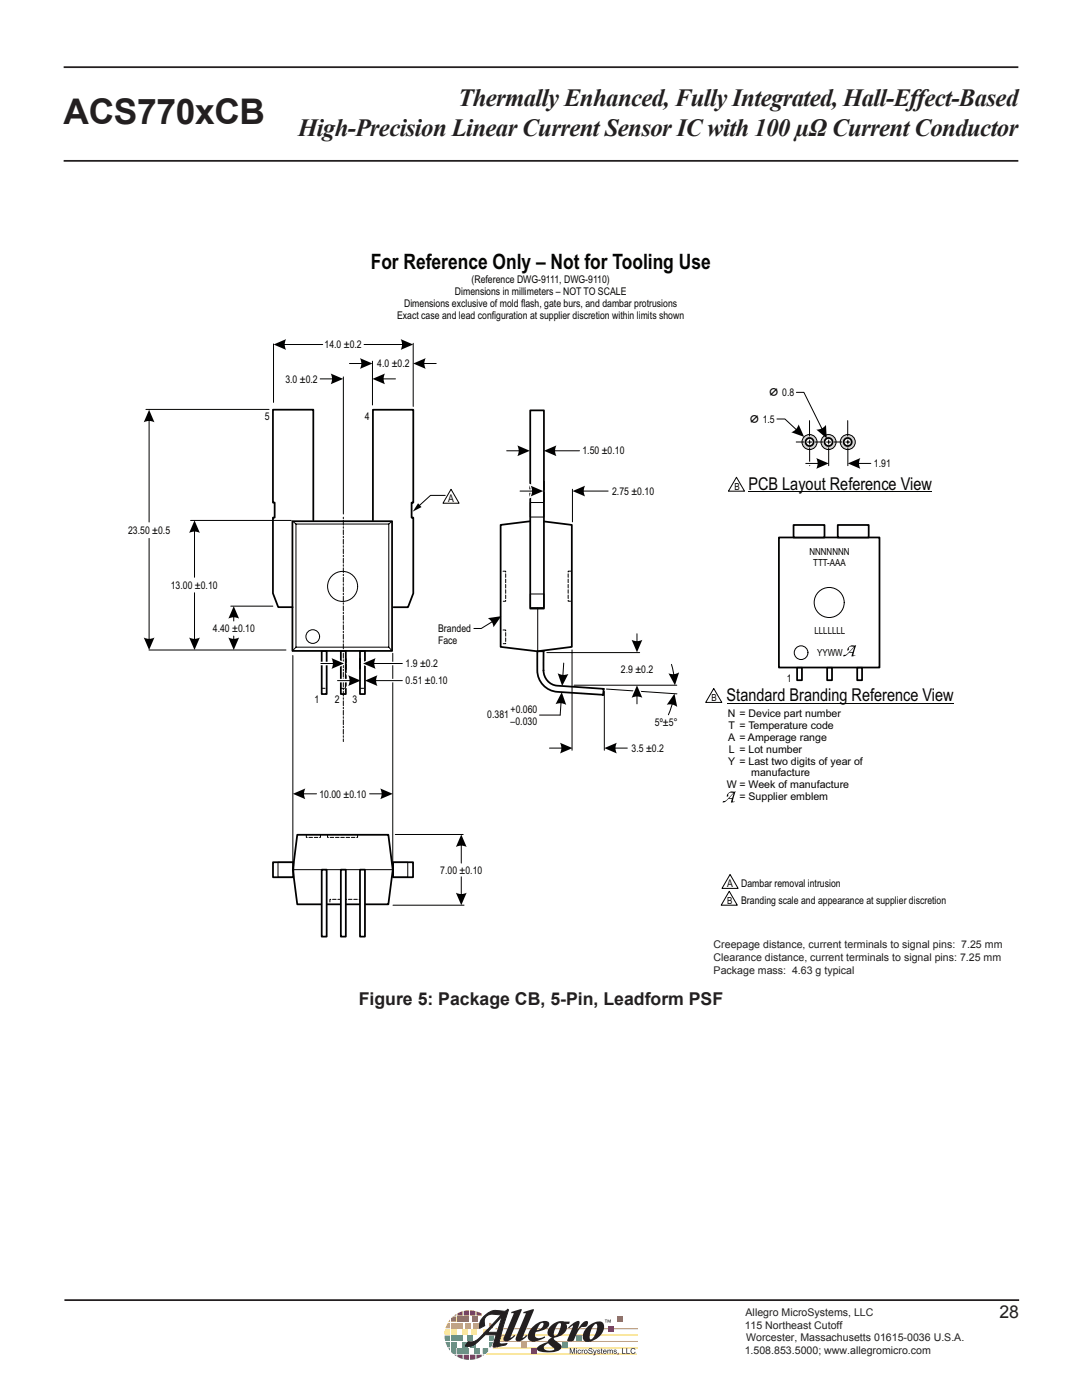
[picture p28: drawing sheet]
<svg xmlns="http://www.w3.org/2000/svg" width="216mm" height="279mm" viewBox="0 0 216 279" stroke-linecap="round" stroke-linejoin="round" font-family="sans-serif">
<defs><g id="words">
<text font-size="7.1" fill="#231f20" x="12.7" y="24.8">ACS770xCB</text>
<g font-size="4.9" fill="#231f20">
<text x="91.4" y="21.2">Thermally Enhanced, Fully Integrated, Hall-Effect-Based</text>
<text x="59.5" y="27.1">High-Precision Linear Current Sensor IC with 100 µΩ Current Conductor</text>
</g>
<text font-size="4.2" fill="#040503" x="74" y="53.7">For Reference Only – Not for Tooling Use</text>
<g font-size="3.5" fill="#040503">
<text x="149.3" y="97.8">PCB Layout Reference View</text>
<text x="145" y="139.9">Standard Branding Reference View</text>
</g>
<g font-size="3.5" fill="#231f20">
<text x="71.6" y="200.5">Figure 5: Package CB, 5-Pin, Leadform PSF</text>
<text x="199.4" y="263.1">28</text>
</g>
<g font-size="2.1" fill="#040503">
<text x="90.8" y="58.9">Dimensions in millimeters – NOT TO SCALE</text>
<text x="94.1" y="56.5">(Reference DWG-9111, DWG-9110)</text>
<text x="79.2" y="63.7">Exact case and lead configuration at supplier discretion within limits shown</text>
<text x="80.6" y="61.3">Dimensions exclusive of mold flash, gate burs, and dambar protrusions</text>
<text x="64.8" y="69.5">14.0 ±0.2</text>
<text x="56.9" y="76.4">3.0 ±0.2</text>
<text x="75.3" y="73.3">4.0 ±0.2</text>
<text x="52.8" y="83.8">5</text>
<text x="72.8" y="83.8">4</text>
<text x="153.4" y="79.1">∅ 0.8</text>
<text x="149.5" y="84.4">∅ 1.5</text>
<text x="116.2" y="90.7">1.50 ±0.10</text>
<text x="174.4" y="93.2">1.91</text>
<text x="89.5" y="100.2">A</text>
<text x="122.1" y="98.8">2.75 ±0.10</text>
<text x="25.6" y="106.5">23.50 ±0.5</text>
<text x="34.1" y="117.5">13.00 ±0.10</text>
<text x="42.5" y="126.1">4.40 ±0.10</text>
<text x="87.4" y="126.2">Branded</text>
<text x="87.4" y="128.6">Face</text>
<text x="80.9" y="133.2">1.9 ±0.2</text>
<text x="80.9" y="136.5">0.51 ±0.10</text>
<text x="123.9" y="134.4">2.9 ±0.2</text>
<text x="157" y="136.2">1</text>
<text x="62.7" y="140.3">1</text>
<text x="66.8" y="140.3">2</text>
<text x="70.3" y="140.3">3</text>
<text x="97.2" y="143.3">0.381</text>
<text x="101.9" y="142.2">+0.060</text>
<text x="145.2" y="143.1">N = Device part number</text>
<text x="101.9" y="144.6">–0.030</text>
<text x="130.7" y="144.8">5º±5°</text>
<text x="145.3" y="147.9">A = Amperage range</text>
<text x="145.4" y="145.5">T = Temperature code</text>
<text x="126" y="150">3.5 ±0.2</text>
<text x="145.3" y="152.6">Y = Last two digits of year of</text>
<text x="145.4" y="150.2">L = Lot number</text>
<text x="149.9" y="155">manufacture</text>
<text x="63.7" y="159.2">10.00 ±0.10</text>
<text x="145" y="157.3">W = Week of manufacture</text>
<text x="147.5" y="159.7">= Supplier emblem</text>
<text x="87.8" y="174.3">7.00 ±0.10</text>
<text x="145.1" y="177">A</text>
<text x="147.9" y="177">Dambar removal intrusion</text>
<text x="147.9" y="180.4">Branding scale and appearance at supplier discretion</text>
</g>
<g font-size="2.1" fill="#231f20">
<text x="142.4" y="189.2">Creepage distance, current terminals to signal pins: 7.25 mm</text>
<text x="142.4" y="191.8">Clearance distance, current terminals to signal pins: 7.25 mm</text>
<text x="142.4" y="194.3">Package mass: 4.63 g typical</text>
<text x="148.8" y="262.6">Allegro MicroSystems, LLC</text>
<text x="148.6" y="265.2">115 Northeast Cutoff</text>
<text x="148.9" y="267.7">Worcester, Massachusetts 01615-0036 U.S.A.</text>
<text x="148.6" y="270.3">1.508.853.5000; www.allegromicro.com</text>
</g>
<g font-size="1.9" fill="#040503">
<text x="146.5" y="97.8">B</text>
<text x="161.5" y="110.8">NNNNNNN</text>
<text x="162.3" y="113">TTT-AAA</text>
<text x="162.5" y="126.5">LLLLLLL</text>
<text x="163" y="130.9">YYWW</text>
<text x="141.9" y="139.9">B</text>
<text x="145.1" y="180.4">B</text>
</g>
</g></defs>
<path d="M12.7 13.4h190.5M12.7 32.1h190.5M12.9 259.5h190.5" fill="none" stroke="#231f20" stroke-width=".35"/>
<path d="M97.1 270.3h30M98.3 269h29M98.8 267.7h28.5" fill="none" stroke="#f89d33" stroke-width=".2"/>
<path d="M96.3 270.4h.4l-.4 .2z" fill="#583a97"/>
<path d="M89.8 263.3v.5h-.4z" fill="#f1592f"/>
<path d="M89.3 264h.5v1.1h-.9z" fill="#f89d33"/>
<path d="M88.8 265.3h1v1.1h-1.1z" fill="#fff101"/>
<path d="M88.7 266.6h1.1v1h-1z" fill="#36b557"/>
<path d="M88.9 267.8h.9v1.1a.75 .75 0 0 1-.8-.8z" fill="#00a6bf"/>
<path d="M89.4 269.1h.4v.4z" fill="#0078c0"/>
<path d="M90.6 262.5l.5-.3v.3z" fill="#ed1255"/>
<path d="M90 263.1l.4-.4h.7v1.1h-1.1z" fill="#f1592f"/>
<path d="M90 264h1.1v1.1h-1.1z" fill="#f89d33"/>
<path d="M90 265.3h1.1v1.1h-1.1z" fill="#fff101"/>
<path d="M90 266.6h1.1v1h-1.1z" fill="#36b557"/>
<path d="M90 267.8h1.1v1.1h-1.1z" fill="#00a6bf"/>
<path d="M90 269.1h1.1v1.1h-.8l-.3-.4z" fill="#0078c0"/>
<path d="M90.6 270.4h.5v.3z" fill="#583a97"/>
<path d="M91.3 262.1l1-.4v.8h-1z" fill="#ed1255"/>
<path d="M91.3 262.7h1v1.1h-1z" fill="#f1592f"/>
<path d="M91.3 264h1v1.1h-1z" fill="#f89d33"/>
<path d="M92.2 265.3h1v1.1h-1z" fill="#fff101"/>
<path d="M91.3 266.6h1v1h-1z" fill="#36b557"/>
<path d="M92.2 267.8h1v1.1h-1z" fill="#00a6bf"/>
<path d="M91.3 269.1h1v1.1h-1z" fill="#0078c0"/>
<path d="M91.3 270.4h1v.8l-1-.4z" fill="#583a97"/>
<path d="M92.5 261.6l1.1-.1v1h-1.1z" fill="#ed1255"/>
<path d="M92.5 262.7h1.1v1.1h-1.1z" fill="#f1592f"/>
<path d="M92.9 264h1v1.1h-1z" fill="#f89d33"/>
<path d="M94.1 265.3h1v1.1h-1z" fill="#fff101"/>
<path d="M93.2 266.6h1.1v1h-1.1z" fill="#36b557"/>
<path d="M93.8 267.8h1.1v1.1h-1.1z" fill="#00a6bf"/>
<path d="M92.5 269.1h1.1v1.1h-1.1z" fill="#0078c0"/>
<path d="M92.5 270.4h1.1v1l-1.1-.1z" fill="#583a97"/>
<path d="M93.8 261.5l1.1 .2v.8h-1.1z" fill="#ed1255"/>
<path d="M94.2 262.7h1.1v1.1h-1.1z" fill="#f1592f"/>
<path d="M96.4 265.3h1.1v1.1h-1.1z" fill="#fff101"/>
<path d="M94.6 269.1h1.1v1.1h-1.1z" fill="#0078c0"/>
<g fill="#583a97">
<path d="M93.8 270.4h1.1v.9l-1.1 .1z"/>
<path d="M95.1 270.4h1v.3l-1 .5z"/>
</g>
<path d="M94.5 264h1v1.1h-1z" fill="#f89d33"/>
<path d="M96.3 269.1h1.1a1.02 1.02 0 0 1-.5 1.1h-.6z" fill="#0078c0"/>
<path d="M97.6 264h.3l.5 1.1h-.8z" fill="#f89d33"/>
<path d="M97.6 266.6h1l-.1 1h-.9z" fill="#36b557"/>
<path d="M97.6 267.8h.8l-.1 .3a.76 .76 0 0 1-.7 .8z" fill="#00a6bf"/>
<path d="M95.1 261.7l1 .5v.3h-1z" fill="#ed1255"/>
<path d="M99.8 266.5h1v1.1h-1z" fill="#fff101"/>
<path d="M106 269.1h1.1v1h-1.1z" fill="#ed1255"/>
<path d="M112.2 267.8h1.1v1.1h-1.1z" fill="#36b557"/>
<path d="M114.9 266.5h1.1v1.1h-1.1z" fill="#00a6bf"/>
<path d="M123.2 262.8h1.1v1.1h-1.1z" fill="#f1592f"/>
<path d="M103.9 267.8h1.1v1.1h-1.1z" fill="#f89d33"/>
<path d="M98.8 265.2h28.5M99 266.5h28.3" fill="none" stroke="#f89d33" stroke-width=".2"/>
<path d="M121.3 264.7h1.1v1h-1.1z" fill="#583a97"/>
<g fill="#231f20">
<path d="M113.7 269.1h.2l.3 .9 .3-.9h.2v1.1h-.1v-1l-.3 1h-.1l-.4-1v1h-.1z"/>
<path d="M115.4 269.4h.4l.1 .2-.2-.1a.27 .27 0 0 0-.3 .3 .27 .27 0 0 0 .3 .2l.2-.1v.1a.34 .34 0 0 1-.6 0z"/>
<path d="M116.1 269.4l.1 .1 .3-.2-.3 .4v.5h-.1z"/>
<path d="M117.6 269.1h.5l.1 .3-.4-.2-.2 .2 .6 .3a.42 .42 0 0 1-.4 .5 .42 .42 0 0 1-.4-.4l.4 .3 .3-.2-.6-.3-.1-.2z"/>
<path d="M118.3 269.4h.2l.2 .6 .2-.6h.2l-.5 1.1h-.2l.2-.3z"/>
<path d="M119.2 269.5l.3-.2 .2 .2-.4 .1 .4 .2-.1 .4-.4-.2-.1-.1 .4 .2 .2-.2-.5-.2z"/>
<path d="M120 269.1l.2 .3-.1 .1 .1 .7-.2-.1v-.6h-.1z"/>
<path d="M121.2 269.4l.1 .1 .8-.1 .2 .8h-.2v-.6l-.1-.1-.2 .2v.5h-.1l-.1-.7-.3 .2v.5h-.1z"/>
<path d="M122.5 269.5l.3-.2 .2 .2-.4 .1 .4 .2-.1 .4-.5-.2v-.1l.4 .2 .1-.2-.4-.2z"/>
<path d="M102 261.8l1.8-.5 .3 .1-2.2 5.5 .8-.5 .1 .2a1.94 1.94 0 0 1-2.2 1l-.1-.6 2-4.8v-.1h-.5z"/>
<path d="M104.4 261.9l1.9-.6 .2 .1-2.2 5.6 .8-.6 .1 .2-1 .8a.92 .92 0 0 1-1.3 .1v-.6l2-4.6-.1-.3-.4 .1z"/>
<path d="M106.3 264.8a2.45 2.45 0 0 1 3.2-.9 1.36 1.36 0 0 1-1.3 1.6l-1.3 .3 .2-.3a1.31 1.31 0 0 0 1.3-1.5 1.17 1.17 0 0 0-1.2 1.1 1.76 1.76 0 0 0-.3 1.8 1.75 1.75 0 0 0 1.8-.2l.1 .2a3.8 3.8 0 0 1-3 .7 1.37 1.37 0 0 1-.1-2z"/>
<path d="M113.3 265l1.1-1a.88 .88 0 0 1 1.2-.2l-.4 1.6 1-1.4 .6-.3h.4a.82 .82 0 0 1-.1 .9 .82 .82 0 0 1-.9 .2 4.9 4.9 0 0 0-1.7 2.7l-.5 .2-.8-.2 1.1-2.9-.8 .5z"/>
<path d="M117.1 264.9l.8-.6 .9-.4 .1 .3a3.2 3.2 0 0 0-1.1 3.1h.1a3.1 3.1 0 0 0 1.1-3.1h-.1l-.1-.3a1.11 1.11 0 0 1 1.3-.1 1.11 1.11 0 0 1 .4 1.3 3.5 3.5 0 0 1-3.7 2.6 1.66 1.66 0 0 1 0-2.4z"/>
<path d="M110 264.5l.6-.4 .8-.4 .1 .4-.3 .3a3.1 3.1 0 0 0-.6 2.2h.1a1.5 1.5 0 0 0 1-1.4l.2-1-.1-.1h-.3l-.1-.4 2.3 .1-.1 .4h-.6a1.89 1.89 0 0 1-1.5 2.5l-.9 .3a.41 .41 0 0 0 .3 .6l.9 .7 .3 .4a1.83 1.83 0 0 1-2.2 1.2l-1.5-.1a1.2 1.2 0 0 1-1.3-.5 2.03 2.03 0 0 1 1.8-1.3l.4-.2 .1 .3-.3 .1a.67 .67 0 0 0-.6 .8 .67 .67 0 0 0 .8 .5h.7a.46 .46 0 0 0 .6-.3l-.7-.6a.77 .77 0 0 1-.3-1.3l.5-.4a1.15 1.15 0 0 1-.9-.8 1.15 1.15 0 0 1 .5-1.2z"/>
<path d="M115 269.1v.1h.1v-.1zM115 269.4v.8h.1v-.8z"/>
<path d="M116.7 269.8a.27 .27 0 0 1 .5 0 .27 .27 0 0 1-.5 0zM116.5 269.8a.4 .4 0 0 0 .8 0 .4 .4 0 0 0-.8 0z"/>
<path d="M120.5 269.5h.4v.2h-.4zM120.5 269.4a.42 .42 0 0 0-.2 .6 .42 .42 0 0 0 .6 .1l.1-.2-.3 .2-.2-.3h.5v-.2l-.1-.2z"/>
</g>
<path d="M96.6 262.7l1-.8a2.58 2.58 0 0 1 2.1-.3l.9 .1 .7-.4 .2 .1-1 3.1-.9 3.4 .3 .3h1.2l-.2 .2-2.4 .4-.1-.2 .6-2.2h-2.2a8.8 8.8 0 0 1-2.5 2.2l-.9 .1-.6-.1 .6-.8a2.32 2.32 0 0 0 2.3-.9l4.3-4.5a3.1 3.1 0 0 0-2.9 .3 2.05 2.05 0 0 0-.4 1.9l-1 .5 .1-1.4zM100.2 262.7l-1 3.2h-1.9z" fill="none" stroke="#231f20" stroke-width=".2"/>
<g fill="#231f20">
<path d="M123.3 270h.1l-.1 .4z"/>
<path d="M124.1 269h.2v1h.5v.2h-.7z"/>
<path d="M125 269h.1v1h.6v.2h-.7z"/>
<path d="M126 269.2l.5-.2 .3 .4h-.2a.37 .37 0 0 0-.5-.1 .37 .37 0 0 0 0 .6 .37 .37 0 0 0 .6-.1h.1a.55 .55 0 0 1-.8 .3 .55 .55 0 0 1 0-.9z"/>
<path d="M121.2 263.4h.2l.2 .4 .1-.4h.2v.6l-.1-.5-.2 .5-.3-.5-.1 .5zM120.7 263.4h.4h-.1v.6l-.1-.6z"/>
</g>
<path d="M96.6 262.7l-.8 1-.1 1.4 1-.5a1.63 1.63 0 0 1 1.5-2.3l1.8 .1-4.6 4.9a2.14 2.14 0 0 1-2 .5l-.6 .8a2.43 2.43 0 0 0 2.5-.8l1.5-1.4h2.2l-.6 2.2 .1 .2 2.4-.4 .2-.2h-1.2l-.3-.3 .9-3.4 1-3.1-.2-.1-.7 .4a3.9 3.9 0 0 0-3 .2zM100.2 262.7l-1 3.2h-1.9z" fill-rule="evenodd" fill="#231f20"/>
<path d="M83.3 99.8l1.4 1.5-3.5 1.9z" fill="#fff"/>
<path d="M88.8 98.9h-2.9l-2.4 2.2" fill="none" stroke="#000" stroke-width=".2"/>
<path d="M83.4 100.4l.7 .8-1.7 .9z" fill="#040503"/>
<path d="M55.8 68.8h8.6M63.9 75.6h3.3M69.7 72.5h3.4M75.6 75.6h3.3M83.7 72.5h3.3M29.8 107.4v21.1M38.8 118.3v10.2M46.6 122.2v1.7M59.7 158.4h3.5M92 167.8v4.4" fill="none" stroke="#000" stroke-width=".2"/>
<path d="M54.6 68.8l2.5-1.1a2.27 2.27 0 0 0 0 2.1zM66 74.5l2.5 1.1-2.5 1.1a2.27 2.27 0 0 0 0-2.2zM74.3 75.6l2.5-1.1a2.27 2.27 0 0 0 0 2.2zM71.8 71.5l2.5 1-2.5 1.1a2.27 2.27 0 0 0 0-2.1zM82.4 72.5l2.5-1a2.27 2.27 0 0 0 0 2.1zM28.7 127.2a2.27 2.27 0 0 0 2.1 0l-1 2.5zM37.7 127.2a2.27 2.27 0 0 0 2.2 0l-1.1 2.5zM46.6 121l1.1 2.5a2.27 2.27 0 0 0-2.1 0zM58.4 158.4l2.5-1a2.27 2.27 0 0 0 0 2.1zM92 166.5l1.1 2.5a2.27 2.27 0 0 0-2.1 0z" fill="#000"/>
<path d="M97.6 123.7l3.1-2.3-1.5 3.6z" fill="#fff"/>
<path d="M99 123.6l-3 1.8h-1.4M55.5 172.1h3v3h-3zM78.4 172.1h3v3h-3z" fill="none" stroke="#000" stroke-width=".2"/>
<path d="M97.3 123.4l2.7-.4-1.5 2.2a2.27 2.27 0 0 0-1.2-1.8z" fill="#000"/>
<path d="M62.5 103.8v-22h-8v18.5h.3v3h-.3v15.1l1 2.8h2.9M74.4 103.8v-22h8.1v18.5h-.4v3h.4v15.1l-1.1 2.8h-2.9M99.9 104.8l7.1-.9 7.1 .9v24.3l-6.9 .9-7.3-.9zM54.5 172.1h4v3h-4zM78.4 172.1h4v3h-4z" fill="none" stroke="#000" stroke-width=".35"/>
<path d="M105.8 81.9h2.7v39.6h-2.7z" fill="#fff" stroke="#000" stroke-width=".35"/>
<path d="M58.4 104h19.8v25.9h-19.8zM155.4 107.3h20.1v25.9h-20.1zM59.3 166.6h18.2l.9 7-.9 6.9h-18.2l-.9-6.9z" fill="none" stroke="#000" stroke-width=".35"/>
<g fill="none" stroke="#000" stroke-width=".2">
<path d="M54.6 68.6v11.7M68.5 75.2v27.4M74.3 72.1v8.7M82.4 68.5v12.6M29.1 81.7h24.6M90 97.6l1.6 2.8h-3.2zM114.2 97.6v6.6M38 103.9h20.1M58.4 104l.7 .6M59.1 104.6h18.5v24.6h-18.5zM78.2 104l-.6 .6M105.8 100.3h2.7v2.9h-2.7z"/>
<path d="M105.8 118.5h2.7v2.8h-2.7zM29.7 129.7h27.4M46.1 121h8.3M58.4 130.8v42.8M59.1 129.2l-.7 .7M77.6 129.2l.6 .7M78.4 130.4v43.2M107.3 121.3v8.6M58.5 173.6h20M78.9 166.5h13.5M78.4 180.7h14.2"/>
<circle cx="68.4" cy="117" r="3"/>
<circle cx="62.4" cy="127" r="1.37"/>
<circle cx="159.8" cy="130.3" r="1.37"/>
<circle cx="165.5" cy="120.2" r="3"/>
</g>
<path d="M100.4 114h.5v6h-.5M113.9 114h-.5v6h.5M100.4 125.7h.5v2.8h-.5M61.1 166.6v.5h2.8v-.5M65.4 166.6v.5h6v-.5M65.8 180v-.5h6v.5" fill="none" stroke="#000" stroke-width=".2" stroke-dasharray=".7 .4"/>
<g fill="#fff" stroke="#000" stroke-width=".35">
<path d="M158.3 104.8h6.2v2.5h-6.2z"/>
<path d="M159 133.3h1v2.5h-1z"/>
<path d="M165 133.3h1v2.5h-1z"/>
<path d="M171 133.3h1v2.5h-1z"/>
<path d="M167.2 104.8h6.1v2.5h-6.1z"/>
</g>
<g fill="#040503">
<path d="M146.4 158.3l-.3 1h-.6zM145.2 158.4l-.2 .6 .3-.1v-.2a.44 .44 0 0 1 .5-.5h.5l-.7 .8a1.54 1.54 0 0 1-1.1 .9l-.2-.1-.1 .3 .5-.1 .7-.6h.6l-.1 .8 .8-.2h-.5v-.2l.6-1.9-1 .1z" fill-rule="evenodd"/>
<path d="M170.4 129.1l-.3 1h-.5zM169.3 129.2l-.2 .7 .3-.2v-.2a.44 .44 0 0 1 .4-.5l.6 .1-.7 .7a1.54 1.54 0 0 1-1.2 .9h-.1l-.2 .2 .6-.1 .6-.5h.7l-.2 .7 .8-.2h-.4v-.2l.5-1.8h-1z" fill-rule="evenodd"/>
</g>
<path d="M72.6 68.8h8.6M29.8 83v21.2M109.8 90h5.8M115.5 98h5.9M38.8 105.1v10.1M46.6 126.9v1.6M142.4 137.4l1.6 2.8h-3.2zM73.7 158.4h3.4M145.5 177.9l1.6 2.8h-3.2zM145.7 174.5l1.6 2.8h-3.2z" fill="none" stroke="#000" stroke-width=".2"/>
<path d="M145 140.3h45.3" fill="none" stroke="#040503" stroke-width=".2"/>
<path d="M80 67.7l2.4 1.1-2.4 1a2.27 2.27 0 0 0 0-2.1zM29.8 81.8l1 2.5a2.27 2.27 0 0 0-2.1 0zM108.5 90l2.5-1.1a2.27 2.27 0 0 0 0 2.1zM114.3 98l2.4-1.1a2.27 2.27 0 0 0 0 2.2zM38.8 103.9l1.1 2.5a2.27 2.27 0 0 0-2.2 0zM45.6 127.2a2.27 2.27 0 0 0 2.1 0l-1.1 2.5zM75.9 157.4l2.5 1-2.5 1.1a2.27 2.27 0 0 0 0-2.1z" fill="#000"/>
<path d="M68.5 103.2v44.8" fill="none" stroke="#000" stroke-width=".2" stroke-dasharray=".3 .3 .9 .3"/>
<path d="M103.8 98h3.3" fill="none" stroke="#fff" stroke-width=".71"/>
<path d="M105.3 96.4l3.8 1.6-3.8 1.6a2.55 2.55 0 0 0 0-3.2z" fill="#fff"/>
<path d="M101.1 90h3.4M103.8 98h3.3M92 175v4.4" fill="none" stroke="#000" stroke-width=".2"/>
<path d="M103.2 88.9l2.5 1.1-2.5 1a2.27 2.27 0 0 0 0-2.1zM105.9 96.9l2.5 1.1-2.5 1.1a2.27 2.27 0 0 0 0-2.2zM91 178.2a2.27 2.27 0 0 0 2.1 0l-1.1 2.5z" fill="#000"/>
<path d="M108.5 96.1v4" fill="none" stroke="#040504" stroke-width=".35"/>
<g fill="#fff" stroke="#000" stroke-width=".35">
<path d="M71.8 173.6h1v13.3h-1z"/>
<path d="M68 173.6h1v13.3h-1z"/>
<path d="M64.2 173.6h1v13.3h-1z"/>
</g>
<path d="M64.2 137.4h1M68.1 137.4h1M71.9 137.4h1.1" fill="none" stroke="#000" stroke-width=".2" stroke-dasharray=".7 .4"/>
<path d="M64.2 129.9h1v8.6h-1zM68 129.9h1v8.6h-1z" fill="none" stroke="#000" stroke-width=".35"/>
<path d="M74.1 135.8h6.2" fill="none" stroke="#fff" stroke-width=".71"/>
<path d="M72.1 135.8l3.8-1.6a2.55 2.55 0 0 0 0 3.2z" fill="#fff"/>
<path d="M74.1 135.8h6.2" fill="none" stroke="#000" stroke-width=".2"/>
<path d="M72.8 135.8l2.5-1a2.27 2.27 0 0 0 0 2.1z" fill="#000"/>
<path d="M64 132.4h3.4" fill="none" stroke="#fff" stroke-width=".71"/>
<path d="M65.6 130.8l3.7 1.6-3.7 1.6a2.55 2.55 0 0 0 0-3.2z" fill="#fff"/>
<path d="M64 132.4h3.4" fill="none" stroke="#000" stroke-width=".2"/>
<path d="M66.2 131.3l2.4 1.1-2.4 1.1a2.27 2.27 0 0 0 0-2.2z" fill="#000"/>
<path d="M67.3 135.8h3.4" fill="none" stroke="#fff" stroke-width=".71"/>
<path d="M68.9 134.2l3.7 1.6-3.7 1.6a2.55 2.55 0 0 0 0-3.2z" fill="#fff"/>
<path d="M67.3 135.8h3.4" fill="none" stroke="#000" stroke-width=".2"/>
<path d="M69.5 134.8l2.5 1-2.5 1.1a2.27 2.27 0 0 0 0-2.1z" fill="#000"/>
<path d="M71.8 129.9h1v8.6h-1z" fill="none" stroke="#000" stroke-width=".35"/>
<path d="M73.7 132.4h6.6" fill="none" stroke="#fff" stroke-width=".71"/>
<path d="M71.8 132.4l3.7-1.6a2.55 2.55 0 0 0 0 3.2z" fill="#fff"/>
<path d="M73.7 132.4h6.6M109.1 130.2h18.5M112.5 132.3l-.2 3.4M114.1 129.7v20M120.6 138v11.7M121 137.5l14.1 1M127.1 126.5v2.4M109.6 149.3h3.4M121.8 149.3h3.4" fill="none" stroke="#000" stroke-width=".2"/>
<path d="M72.5 132.4l2.4-1.1a2.27 2.27 0 0 0 0 2.2zM111.3 134.4a2.27 2.27 0 0 0 2.1 .1l-1.2 2.4zM126 127.7a2.27 2.27 0 0 0 2.2 0l-1.1 2.5zM111.7 148.2l2.5 1.1-2.5 1.1a2.27 2.27 0 0 0 0-2.2zM120.6 149.3l2.5-1.1a2.27 2.27 0 0 0 0 2.2z" fill="#000"/>
<path d="M69 131.5v2.1M71.8 131.4v2.1M107.2 130h1.3l-.1 2.7a3.4 3.4 0 0 0 2.8 4.1l9.3 .7-.1 1.2-7.5-.5a5.6 5.6 0 0 1-4.5-1.5 5.1 5.1 0 0 1-1.2-4.1z" fill="none" stroke="#000" stroke-width=".35"/>
<path d="M127.1 138v2.5" fill="none" stroke="#fff" stroke-width=".71"/>
<path d="M127.1 136.1l1.6 3.7a2.55 2.55 0 0 0-3.2 0z" fill="#fff"/>
<path d="M112 139.4l-.2 3.3h-4.2M114.5 136.7h20.5M127.1 138v2.5M134 132.6l.6 2.9M134.3 139.7l-.9 3" fill="none" stroke="#000" stroke-width=".2"/>
<path d="M112.1 138.1l.9 2.6a2.27 2.27 0 0 0-2.1-.2zM127.1 136.8l1.1 2.5a2.27 2.27 0 0 0-2.2 0z" fill="#000"/>
<g fill="#000">
<path d="M134.6 138.4l.5 2.7a2.27 2.27 0 0 0-2.1-.4z" fill-rule="evenodd"/>
<path d="M133.4 134.4a2.27 2.27 0 0 0 2.1-.2l-.8 2.6z" fill-rule="evenodd"/>
</g>
<path d="M107.6 142.7h4.2" fill="none" stroke="#fff" stroke-width=".71"/>
<circle cx="169.2" cy="88.2" r="1.5" fill="#cdcbe5"/>
<circle cx="169.2" cy="88.2" r="1.5" fill="none" stroke="#000" stroke-width=".2"/>
<circle cx="165.3" cy="88.2" r="1.5" fill="#cdcbe5"/>
<circle cx="165.3" cy="88.2" r="1.5" fill="none" stroke="#000" stroke-width=".2"/>
<circle cx="161.5" cy="88.2" r="1.5" fill="#cdcbe5"/>
<circle cx="161.5" cy="88.2" r="1.5" fill="none" stroke="#000" stroke-width=".2"/>
<circle cx="169.1" cy="88.2" r=".8" fill="#fff"/>
<circle cx="169.1" cy="88.2" r=".8" fill="none" stroke="#000" stroke-width=".35"/>
<circle cx="161.5" cy="88.2" r=".8" fill="#fff"/>
<circle cx="161.5" cy="88.2" r=".8" fill="none" stroke="#000" stroke-width=".35"/>
<circle cx="165.3" cy="88.2" r=".8" fill="#fff"/>
<circle cx="165.3" cy="88.2" r=".8" fill="none" stroke="#000" stroke-width=".35"/>
<g fill="none" stroke="#000" stroke-width=".2">
<path d="M158.9 78.3h1.5l4 8.1M155 83.6h1.6l2.9 2.7M158.9 88.2h1.5M161.1 88.2h.9M161.5 83.9v3.1M161.6 87.8v.8M161.6 89.4v3.5M162.7 88.2h1.5M164.9 88.2h.9M165.4 87.8v.8M166.5 88.2h1.5M168.8 88.2h.8"/>
<path d="M169.2 83.9v3.1M169.2 87.8v.8M169.2 89.4v3.5M170.4 92.5h3.4"/>
</g>
<path d="M159.4 84.7l1 2.5-2.5-.9a2.27 2.27 0 0 0 1.5-1.6zM162.9 85.7a2.27 2.27 0 0 0 1.9-.9l.2 2.7zM169.2 92.5l2.5-1.1a2.27 2.27 0 0 0 0 2.2z" fill="#000"/>
<path d="M147 95.2l1.6 2.8h-3.3zM149.3 98.2h36.6" fill="none" stroke="#040503" stroke-width=".2"/>
<path d="M160.8 92.5h3.3" fill="none" stroke="#fff" stroke-width=".71"/>
<path d="M162.3 90.9l3.7 1.6-3.7 1.6a2.55 2.55 0 0 0 0-3.2z" fill="#fff"/>
<path d="M160.8 92.5h3.3M165.4 89.3v3.6" fill="none" stroke="#000" stroke-width=".2"/>
<path d="M162.9 91.4l2.5 1.1-2.5 1.1a2.27 2.27 0 0 0 0-2.2z" fill="#000"/>
<use href="#words"/>
</svg>
